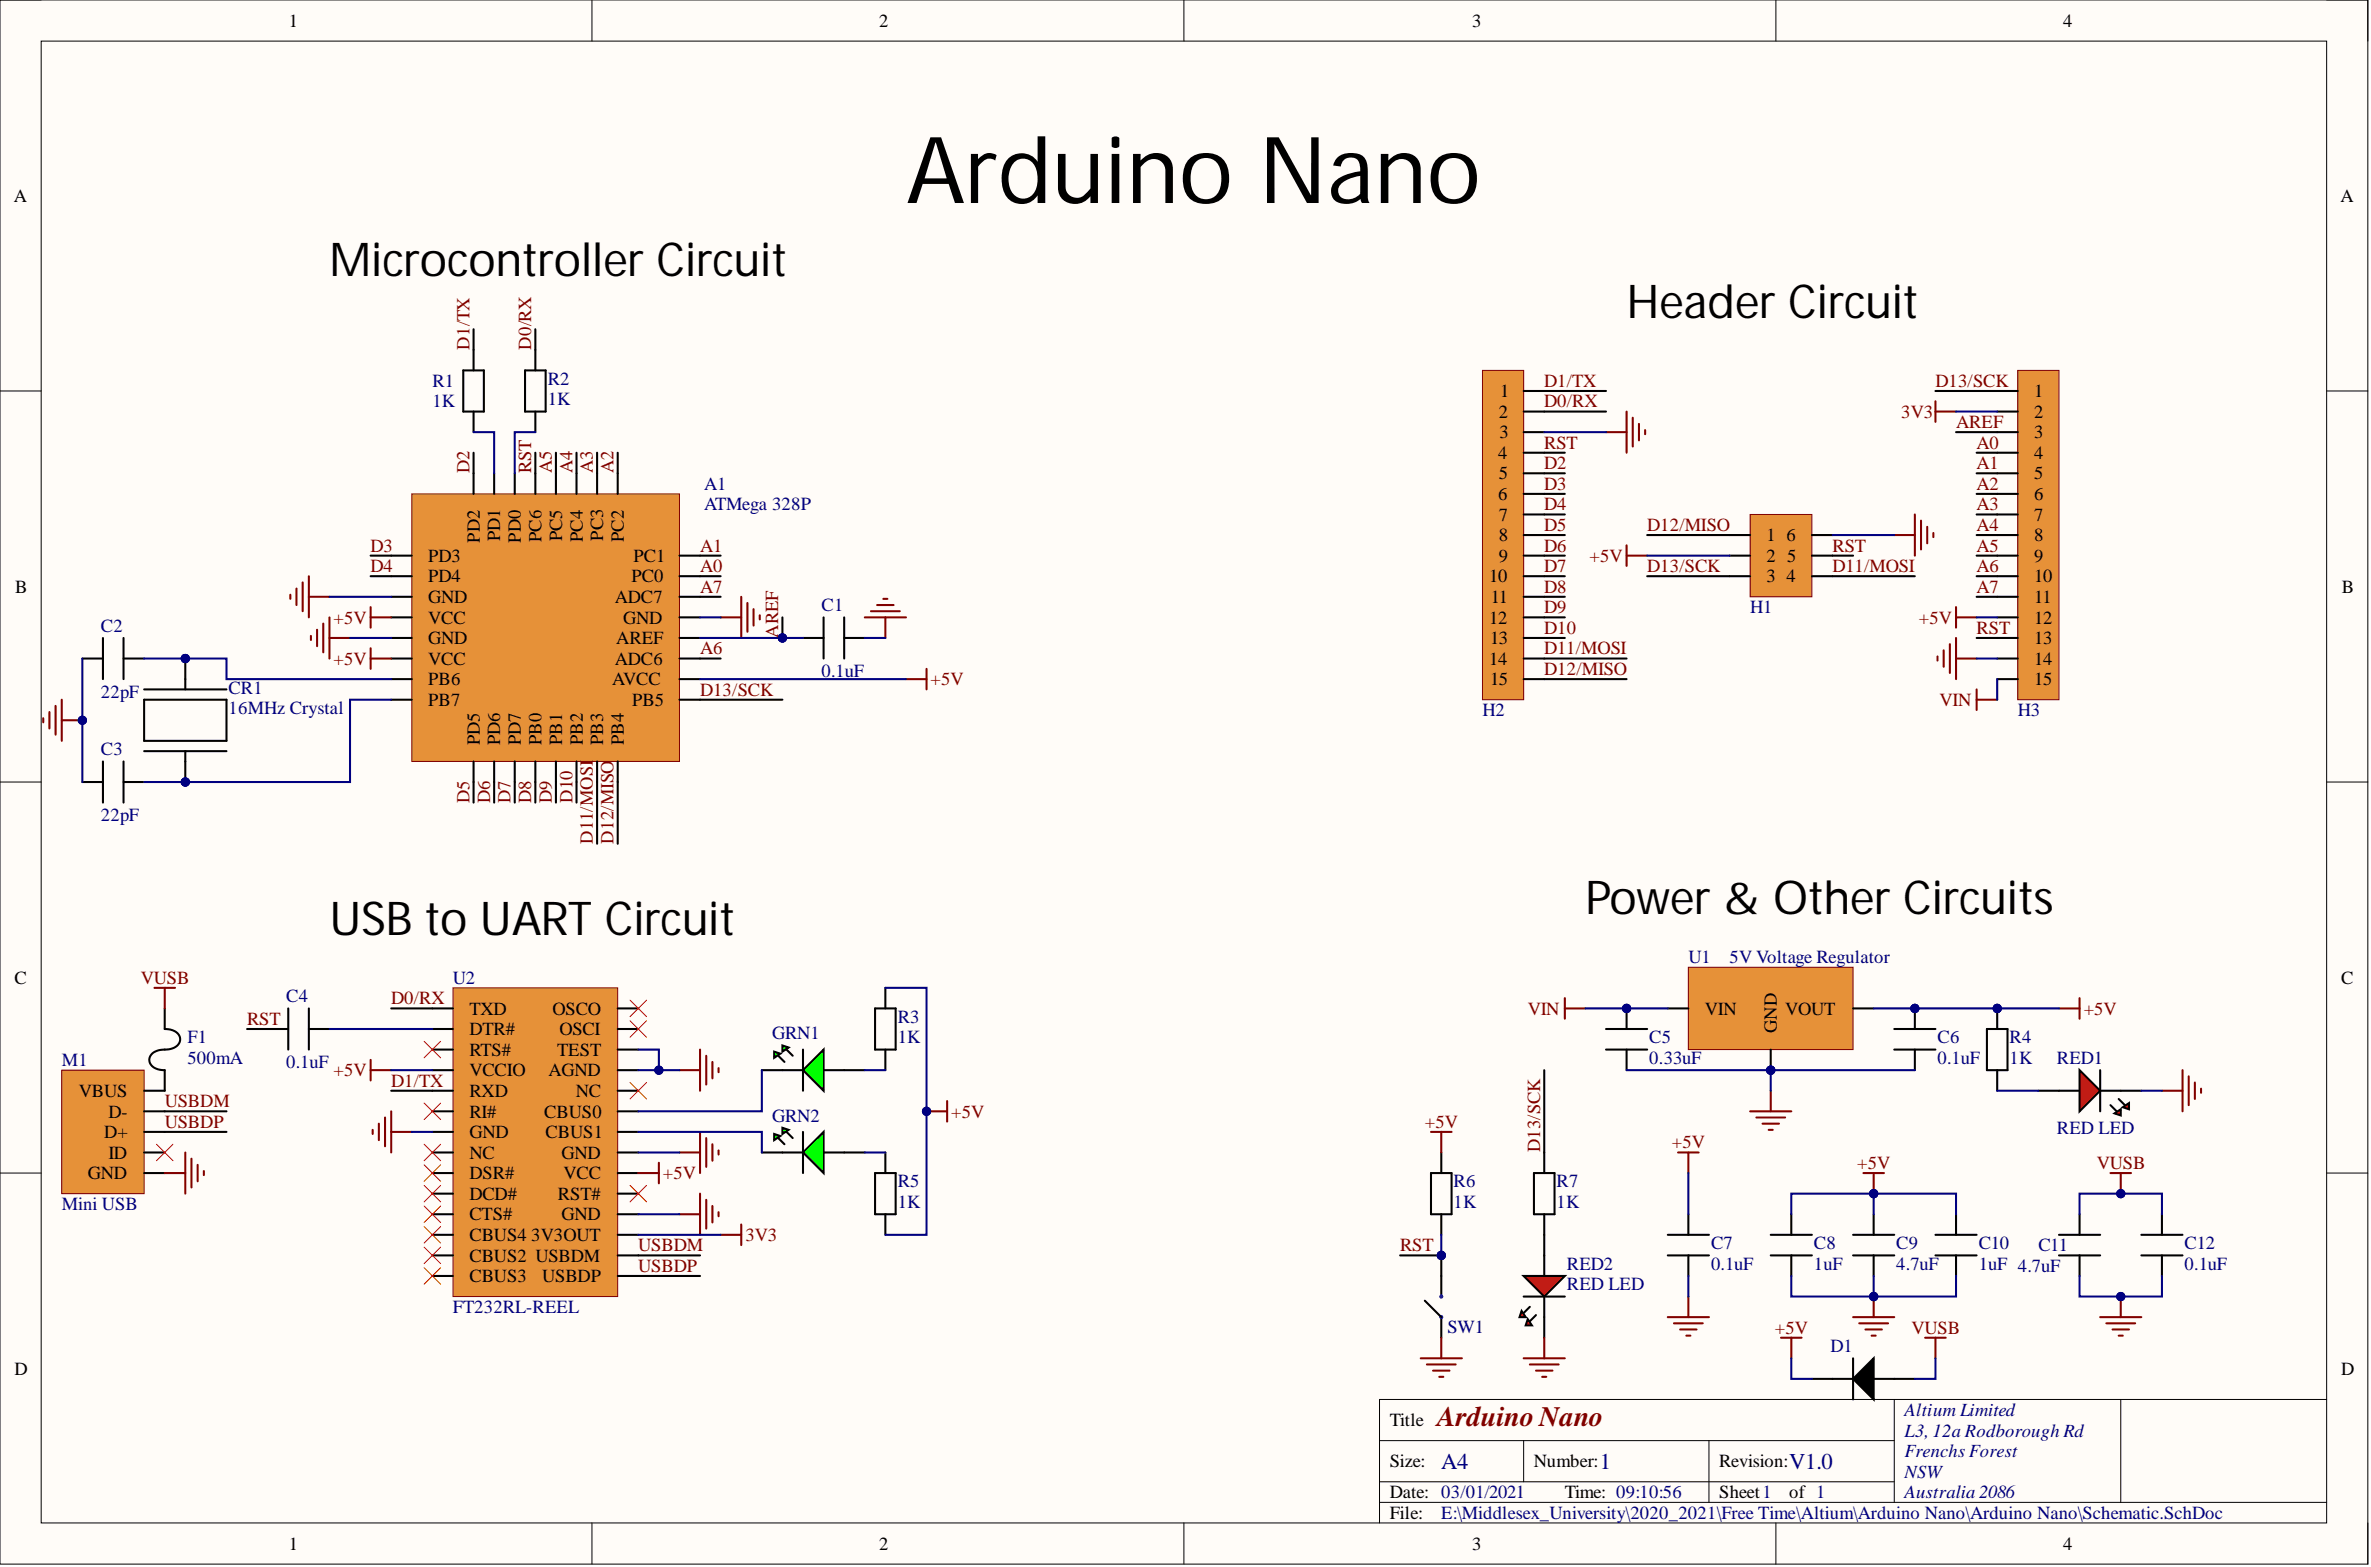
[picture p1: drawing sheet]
<svg xmlns="http://www.w3.org/2000/svg" width="292mm" height="193mm" viewBox="0 0 292 193" stroke-linecap="round" stroke-linejoin="round" font-family="sans-serif">
<defs><g id="words">
<text font-size="11.4" x="111.6" y="25">Arduino Nano</text>
<g font-size="5.7">
<text x="40.6" y="34">Microcontroller Circuit</text>
<text x="200.4" y="39.1">Header Circuit</text>
<text x="195.3" y="112.6">Power &amp; Other Circuits</text>
<text x="40.6" y="115.1">USB to UART Circuit</text>
</g>
<text font-size="3.5" fill="#800000" x="177.1" y="175.6">Arduino Nano</text>
<g font-size="2.8" fill="#000080">
<text x="177.6" y="180.9">A4</text>
<text x="197.1" y="180.9">1</text>
<text x="220.4" y="180.9">V1.0</text>
</g>
<g font-size="2.3">
<text x="35.6" y="3.3">1</text>
<text x="108.3" y="3.3">2</text>
<text x="181.4" y="3.3">3</text>
<text x="254.2" y="3.3">4</text>
<text x="1.7" y="24.8">A</text>
<text x="288.3" y="24.8">A</text>
<text x="184.7" y="51.4">2</text>
<text x="184.7" y="54">3</text>
<text x="184.8" y="48.9">1</text>
<text x="250.6" y="48.9">1</text>
<text x="250.6" y="51.4">2</text>
<text x="250.6" y="54">3</text>
<text x="184.6" y="56.5">4</text>
<text x="184.7" y="59">5</text>
<text x="250.6" y="56.5">4</text>
<text x="250.6" y="59">5</text>
<text x="184.6" y="61.6">6</text>
<text x="184.7" y="64.1">7</text>
<text x="250.6" y="61.6">6</text>
<text x="250.6" y="64.1">7</text>
<text x="52.8" y="69.2">PD3</text>
<text x="52.8" y="71.7">PD4</text>
<text x="59.1" y="66.8" transform="rotate(-90 59.1 66.8)">PD2</text>
<text x="61.6" y="66.6" transform="rotate(-90 61.6 66.6)">PD1</text>
<text x="64.2" y="66.8" transform="rotate(-90 64.2 66.8)">PD0</text>
<text x="66.7" y="66.7" transform="rotate(-90 66.7 66.7)">PC6</text>
<text x="69.2" y="66.6" transform="rotate(-90 69.2 66.6)">PC5</text>
<text x="71.8" y="66.7" transform="rotate(-90 71.8 66.7)">PC4</text>
<text x="74.3" y="66.6" transform="rotate(-90 74.3 66.6)">PC3</text>
<text x="76.9" y="66.7" transform="rotate(-90 76.9 66.7)">PC2</text>
<text x="77.8" y="71.7">PC0</text>
<text x="78" y="69.2">PC1</text>
<text x="183.5" y="71.7">10</text>
<text x="184.7" y="66.6">8</text>
<text x="184.7" y="69.2">9</text>
<text x="217.6" y="66.6">1</text>
<text x="217.6" y="69.2">2</text>
<text x="217.6" y="71.7">3</text>
<text x="220.1" y="71.7">4</text>
<text x="220.1" y="66.6">6</text>
<text x="220.2" y="69.2">5</text>
<text x="250.6" y="66.6">8</text>
<text x="250.6" y="69.2">9</text>
<text x="250.6" y="71.7">10</text>
<text x="1.9" y="73">B</text>
<text x="52.8" y="74.3">GND</text>
<text x="52.8" y="76.8">VCC</text>
<text x="75.8" y="74.3">ADC7</text>
<text x="76.8" y="76.8">GND</text>
<text x="183.5" y="76.8">12</text>
<text x="183.6" y="74.3">11</text>
<text x="250.6" y="74.3">11</text>
<text x="250.6" y="76.8">12</text>
<text x="288.5" y="73">B</text>
<text x="52.8" y="79.3">GND</text>
<text x="52.8" y="81.9">VCC</text>
<text x="75.8" y="81.9">ADC6</text>
<text x="75.9" y="79.3">AREF</text>
<text x="183.5" y="81.9">14</text>
<text x="183.6" y="79.3">13</text>
<text x="250.6" y="79.3">13</text>
<text x="250.6" y="81.9">14</text>
<text x="52.8" y="84.4">PB6</text>
<text x="52.8" y="86.9">PB7</text>
<text x="75.4" y="84.4">AVCC</text>
<text x="77.9" y="86.9">PB5</text>
<text x="183.6" y="84.4">15</text>
<text x="250.6" y="84.4">15</text>
<text x="59.1" y="91.7" transform="rotate(-90 59.1 91.7)">PD5</text>
<text x="61.6" y="91.7" transform="rotate(-90 61.6 91.7)">PD6</text>
<text x="64.2" y="91.7" transform="rotate(-90 64.2 91.7)">PD7</text>
<text x="66.7" y="91.7" transform="rotate(-90 66.7 91.7)">PB0</text>
<text x="69.2" y="91.7" transform="rotate(-90 69.2 91.7)">PB1</text>
<text x="71.8" y="91.7" transform="rotate(-90 71.8 91.7)">PB2</text>
<text x="74.3" y="91.7" transform="rotate(-90 74.3 91.7)">PB3</text>
<text x="76.9" y="91.7" transform="rotate(-90 76.9 91.7)">PB4</text>
<text x="1.8" y="121.1">C</text>
<text x="57.8" y="124.9">TXD</text>
<text x="68.1" y="124.9">OSCO</text>
<text x="210" y="124.9">VIN</text>
<text x="219.9" y="124.9">VOUT</text>
<text x="288.4" y="121.1">C</text>
<text x="57.8" y="127.5">DTR#</text>
<text x="57.8" y="130">RTS#</text>
<text x="68.7" y="130">TEST</text>
<text x="68.9" y="127.5">OSCI</text>
<text x="218.9" y="127.2" transform="rotate(-90 218.9 127.2)">GND</text>
<text x="9.7" y="135.1">VBUS</text>
<text x="13.4" y="137.6">D-</text>
<text x="57.8" y="132.5">VCCIO</text>
<text x="57.8" y="135.1">RXD</text>
<text x="57.8" y="137.6">RI#</text>
<text x="67.1" y="137.6">CBUS0</text>
<text x="67.6" y="132.5">AGND</text>
<text x="70.9" y="135.1">NC</text>
<text x="12.9" y="140.1">D+</text>
<text x="13.4" y="142.7">ID</text>
<text x="57.8" y="140.1">GND</text>
<text x="57.8" y="142.7">NC</text>
<text x="67.2" y="140.1">CBUS1</text>
<text x="69.2" y="142.7">GND</text>
<text x="10.8" y="145.2">GND</text>
<text x="57.8" y="145.2">DSR#</text>
<text x="57.8" y="147.8">DCD#</text>
<text x="68.7" y="147.8">RST#</text>
<text x="69.4" y="145.2">VCC</text>
<text x="57.8" y="150.3">CTS#</text>
<text x="57.8" y="152.8">CBUS4</text>
<text x="57.8" y="155.4">CBUS2 USBDM</text>
<text x="65.4" y="152.8">3V3OUT</text>
<text x="69.2" y="150.3">GND</text>
<text x="57.8" y="157.9">CBUS3</text>
<text x="66.8" y="157.9">USBDP</text>
<text x="1.8" y="169.3">D</text>
<text x="288.4" y="169.3">D</text>
<text x="171.2" y="175.6">Title</text>
<text x="171.2" y="180.7">Size:</text>
<text x="171.2" y="184.5">Date: 03/01/2021</text>
<text x="189" y="180.7">Number:</text>
<text x="192.8" y="184.5">Time: 09:10:56</text>
<text x="211.8" y="180.7">Revision:</text>
<text x="211.8" y="184.5">Sheet1</text>
<text x="220.4" y="184.5">of 1</text>
<text x="35.6" y="190.8">1</text>
<text x="108.3" y="190.8">2</text>
<text x="171.2" y="187">File:</text>
<text x="181.4" y="190.8">3</text>
<text x="254.2" y="190.8">4</text>
</g>
<g font-size="2.3" fill="#000080">
<text x="53.3" y="47.6">R1</text>
<text x="67.5" y="47.4">R2</text>
<text x="53.3" y="50.2">1K</text>
<text x="67.5" y="49.9">1K</text>
<text x="86.8" y="60.3">A1</text>
<text x="86.8" y="62.8">ATMega 328P</text>
<text x="12.4" y="77.8">C2</text>
<text x="101.2" y="75.3">C1</text>
<text x="215.6" y="75.5">H1</text>
<text x="101.2" y="83.4">0.1uF</text>
<text x="12.4" y="85.9">22pF</text>
<text x="28.2" y="85.4">CR1</text>
<text x="28.2" y="87.9">16MHz Crystal</text>
<text x="182.6" y="88.2">H2</text>
<text x="248.6" y="88.2">H3</text>
<text x="12.4" y="93">C3</text>
<text x="12.4" y="101.1">22pF</text>
<text x="208" y="118.6">U1</text>
<text x="213.1" y="118.6">5V Voltage Regulator</text>
<text x="35.3" y="123.4">C4</text>
<text x="55.8" y="121.1">U2</text>
<text x="110.6" y="126">R3</text>
<text x="7.6" y="131.3">M1</text>
<text x="23.1" y="128.5">F1</text>
<text x="23.1" y="131">500mA</text>
<text x="35.3" y="131.5">0.1uF</text>
<text x="95.1" y="128">GRN1</text>
<text x="110.6" y="128.5">1K</text>
<text x="203.2" y="128.5">C5</text>
<text x="203.2" y="131">0.33uF</text>
<text x="238.7" y="128.5">C6</text>
<text x="238.7" y="131">0.1uF</text>
<text x="247.6" y="128.5">R4</text>
<text x="247.6" y="131">1K</text>
<text x="253.4" y="131">RED1</text>
<text x="95.1" y="138.1">GRN2</text>
<text x="253.4" y="139.6">RED LED</text>
<text x="7.6" y="149">Mini USB</text>
<text x="110.6" y="146.2">R5</text>
<text x="110.6" y="148.8">1K</text>
<text x="179.1" y="146.2">R6</text>
<text x="179.1" y="148.8">1K</text>
<text x="191.8" y="146.2">R7</text>
<text x="191.8" y="148.8">1K</text>
<text x="210.8" y="153.8">C7</text>
<text x="223.5" y="153.8">C8</text>
<text x="233.6" y="153.8">C9</text>
<text x="243.8" y="153.8">C10</text>
<text x="251.1" y="154.1">C11</text>
<text x="269.1" y="153.8">C12</text>
<text x="55.8" y="161.7">FT232RL-REEL</text>
<text x="193" y="156.4">RED2</text>
<text x="193" y="158.9">RED LED</text>
<text x="210.8" y="156.4">0.1uF</text>
<text x="223.5" y="156.4">1uF</text>
<text x="233.6" y="156.4">4.7uF</text>
<text x="243.8" y="156.4">1uF 4.7uF</text>
<text x="269.1" y="156.4">0.1uF</text>
<text x="178.3" y="164.1">SW1</text>
<text x="225.5" y="166.5">D1</text>
<text x="234.6" y="174.4">Altium Limited</text>
<text x="234.6" y="176.9">L3, 12a Rodborough Rd</text>
<text x="234.6" y="179.4">Frenchs Forest</text>
<text x="234.6" y="182">NSW</text>
<text x="234.6" y="184.5">Australia 2086</text>
<text x="177.6" y="187">E:\Middlesex_University\2020_2021\Free Time\Altium\Arduino Nano\Arduino Nano\Schematic.SchDoc</text>
</g>
<g font-size="2.3" fill="#800000">
<text x="57.8" y="43.1" transform="rotate(-90 57.8 43.1)">D1/TX</text>
<text x="65.4" y="43.1" transform="rotate(-90 65.4 43.1)">D0/RX</text>
<text x="190.2" y="47.6">D1/TX</text>
<text x="238.4" y="47.6">D13/SCK</text>
<text x="190.2" y="50.2">D0/RX</text>
<text x="234.2" y="51.4">3V3</text>
<text x="241" y="52.7">AREF</text>
<text x="57.8" y="58.3" transform="rotate(-90 57.8 58.3)">D2</text>
<text x="65.4" y="58.3" transform="rotate(-90 65.4 58.3)">RST</text>
<text x="68" y="58.3" transform="rotate(-90 68 58.3)">A5</text>
<text x="70.5" y="58.3" transform="rotate(-90 70.5 58.3)">A4</text>
<text x="73.1" y="58.3" transform="rotate(-90 73.1 58.3)">A3</text>
<text x="75.6" y="58.3" transform="rotate(-90 75.6 58.3)">A2</text>
<text x="190.2" y="57.8">D2</text>
<text x="190.2" y="55.2">RST</text>
<text x="243.5" y="57.8">A1</text>
<text x="243.5" y="55.2">A0</text>
<text x="190.2" y="65.4">D5</text>
<text x="190.2" y="62.8">D4</text>
<text x="190.2" y="60.3">D3</text>
<text x="202.9" y="65.4">D12/MISO</text>
<text x="243.5" y="65.4">A4</text>
<text x="243.5" y="62.8">A3</text>
<text x="243.5" y="60.3">A2</text>
<text x="45.7" y="67.9">D3</text>
<text x="45.7" y="70.5">D4</text>
<text x="86.2" y="70.5">A0</text>
<text x="86.2" y="67.9">A1</text>
<text x="190.2" y="70.5">D7</text>
<text x="190.2" y="67.9">D6</text>
<text x="195.8" y="69.2">+5V</text>
<text x="202.9" y="70.5">D13/SCK</text>
<text x="225.8" y="70.5">D11/MOSI</text>
<text x="225.8" y="67.9">RST</text>
<text x="243.5" y="70.5">A6</text>
<text x="243.5" y="67.9">A5</text>
<text x="41.1" y="76.8">+5V</text>
<text x="86.2" y="73">A7</text>
<text x="190.2" y="75.5">D9</text>
<text x="190.2" y="73">D8</text>
<text x="236.4" y="76.8">+5V</text>
<text x="243.5" y="73">A7</text>
<text x="41.1" y="81.9">+5V</text>
<text x="86.2" y="80.6">A6</text>
<text x="95.9" y="78.6" transform="rotate(-90 95.9 78.6)">AREF</text>
<text x="190.2" y="83.1">D12/MISO</text>
<text x="190.2" y="80.6">D11/MOSI</text>
<text x="190.2" y="78.1">D10</text>
<text x="243.5" y="78.1">RST</text>
<text x="86.2" y="85.7">D13/SCK</text>
<text x="114.7" y="84.4">+5V</text>
<text x="238.9" y="86.9">VIN</text>
<text x="57.8" y="98.8" transform="rotate(-90 57.8 98.8)">D5</text>
<text x="60.4" y="98.8" transform="rotate(-90 60.4 98.8)">D6</text>
<text x="62.9" y="98.8" transform="rotate(-90 62.9 98.8)">D7</text>
<text x="65.4" y="98.8" transform="rotate(-90 65.4 98.8)">D8</text>
<text x="68" y="98.8" transform="rotate(-90 68 98.8)">D9</text>
<text x="70.5" y="98.8" transform="rotate(-90 70.5 98.8)">D10</text>
<text x="73.1" y="103.9" transform="rotate(-90 73.1 103.9)">D11/MOSI</text>
<text x="75.6" y="103.9" transform="rotate(-90 75.6 103.9)">D12/MISO</text>
<text x="17.3" y="121.1">VUSB</text>
<text x="48.2" y="123.7">D0/RX</text>
<text x="188.2" y="124.9">VIN</text>
<text x="256.7" y="124.9">+5V</text>
<text x="30.4" y="126.2">RST</text>
<text x="20.3" y="136.3">USBDM</text>
<text x="41.1" y="132.5">+5V</text>
<text x="48.2" y="133.8">D1/TX</text>
<text x="117.2" y="137.6">+5V</text>
<text x="20.3" y="138.9">USBDP</text>
<text x="175.5" y="138.9">+5V</text>
<text x="189.7" y="141.9" transform="rotate(-90 189.7 141.9)">D13/SCK</text>
<text x="206" y="141.4">+5V</text>
<text x="228.8" y="144">+5V</text>
<text x="258.3" y="144">VUSB</text>
<text x="81.7" y="145.2">+5V</text>
<text x="78.6" y="154.1">USBDM</text>
<text x="91.8" y="152.8">3V3</text>
<text x="172.5" y="154.1">RST</text>
<text x="78.6" y="156.6">USBDP</text>
<text x="218.7" y="164.2">+5V</text>
<text x="235.5" y="164.2">VUSB</text>
</g>
</g></defs>
<path d="M0 0h291.7v192.6h-291.7z" fill-rule="evenodd" fill="#fffcf8"/>
<path d="M0 0h291.7v192.6h-291.7z" fill="none" stroke="#000" stroke-width=".12"/>
<path d="M5.1 5.1h281.5v182.4h-281.5z" fill-rule="evenodd" fill="#fffcf8"/>
<g fill="none" stroke="#000" stroke-width=".12">
<path d="M0 0h5.1M72.9 0v5.1M145.9 0v5.1M218.8 0v5.1M286.6 0h5.1v5.1M5.1 5.1h281.5v182.4h-281.5zM0 48.1h5.1M286.6 48.1h5.1M0 96.3h5.1M286.6 96.3h5.1M0 144.5h5.1M286.6 144.5h5.1"/>
<path d="M170 177.4h63.4M187.7 177.4v5.1M210.5 177.4v7.6M233.4 172.3v12.7M261.3 172.3v12.7M286.6 172.3h-116.6v15.2M72.9 187.5v5.1M145.9 187.5v5.1M170 185h116.6M170 182.5h63.4M218.8 187.5v5.1M291.7 187.5v5.1"/>
</g>
<path d="M20.3 124.2v2.5a1.68 1.68 0 0 1 1.9 1.2 1.36 1.36 0 0 1-1.5 1.3h-.2a1.89 1.89 0 0 0-2.1 1.1 1.33 1.33 0 0 0 1.4 1.5h.5v2.5M223.2 169.8h5.1M228.3 169.8l2.5-2.5v5zM228.3 167.3v5M230.8 169.8h5.1" fill="none" stroke="#000" stroke-width=".25"/>
<path d="M228.3 169.8l2.5-2.5v5z" fill="#000"/>
<path d="M215.6 63.4h7.6v10.1h-7.6z" fill-rule="evenodd" fill="#e69138"/>
<path d="M215.6 63.4h7.6v10.1h-7.6z" fill="none" stroke="#800000" stroke-width=".12"/>
<path d="M213.1 65.9h2.5M213.1 68.4h2.5M213.1 71h2.5M223.2 65.9h2.6M223.2 68.4h2.6M223.2 71h2.6" fill="none" stroke="#000" stroke-width=".25"/>
<path d="M248.6 45.6h5.1v40.6h-5.1z" fill-rule="evenodd" fill="#e69138"/>
<path d="M248.6 45.6h5.1v40.6h-5.1z" fill="none" stroke="#800000" stroke-width=".12"/>
<g fill="none" stroke="#000" stroke-width=".25">
<path d="M246.1 48.1h2.5M246.1 50.7h2.5M246.1 53.2h2.5M246.1 55.8h2.5M246.1 58.3h2.5M246.1 60.8h2.5M246.1 63.4h2.5M246.1 65.9h2.5M246.1 68.4h2.5M246.1 71h2.5M246.1 73.5h2.5M246.1 76h2.5"/>
<path d="M246.1 78.6h2.5M246.1 81.1h2.5M246.1 83.6h2.5"/>
</g>
<path d="M182.6 45.6h5.1v40.6h-5.1z" fill-rule="evenodd" fill="#e69138"/>
<path d="M182.6 45.6h5.1v40.6h-5.1z" fill="none" stroke="#800000" stroke-width=".12"/>
<g fill="none" stroke="#000" stroke-width=".25">
<path d="M187.7 48.1h2.5M187.7 50.7h2.5M187.7 53.2h2.5M187.7 55.8h2.5M187.7 58.3h2.5M187.7 60.8h2.5M187.7 63.4h2.5M187.7 65.9h2.5M187.7 68.4h2.5M187.7 71h2.5M187.7 73.5h2.5M187.7 76h2.5"/>
<path d="M187.7 78.6h2.5M187.7 81.1h2.5M187.7 83.6h2.5"/>
</g>
<path d="M7.6 131.8h10.2v15.2h-10.2z" fill-rule="evenodd" fill="#e69138"/>
<path d="M7.6 131.8h10.2v15.2h-10.2z" fill="none" stroke="#800000" stroke-width=".12"/>
<path d="M17.8 134.3h2.5M17.8 136.9h2.5M17.8 139.4h2.5M17.8 141.9h2.5M17.8 144.5h2.5" fill="none" stroke="#000" stroke-width=".25"/>
<circle cx="218.1" cy="131.8" r=".51" fill="#000080"/>
<circle cx="218.1" cy="131.8" r=".51" fill="none" stroke="#000080" stroke-width=".12"/>
<path d="M208 119.1h20.3v10.2h-20.3z" fill-rule="evenodd" fill="#e69138"/>
<path d="M208 119.1h20.3v10.2h-20.3z" fill="none" stroke="#800000" stroke-width=".12"/>
<path d="M205.5 124.2h2.5M218.1 129.3v2.5" fill="none" stroke="#000" stroke-width=".25"/>
<circle cx="218.1" cy="131.8" r=".51" fill="#000080"/>
<circle cx="218.1" cy="131.8" r=".51" fill="none" stroke="#000080" stroke-width=".12"/>
<path d="M228.3 124.2h2.5M177.6 157.1v2.6M175.5 160.2l2.1 2v2.5" fill="none" stroke="#000" stroke-width=".25"/>
<path d="M177.5 159.6h.1v.1h-.1zM177.5 162.1h.1v.2h-.1z" fill="none" stroke="#00f" stroke-width=".25"/>
<path d="M55.8 121.6h20.3v38.1h-20.3z" fill-rule="evenodd" fill="#e69138"/>
<path d="M55.8 121.6h20.3v38.1h-20.3z" fill="none" stroke="#800000" stroke-width=".12"/>
<g fill="none" stroke="#000" stroke-width=".25">
<path d="M53.3 124.2h2.5M53.3 126.7h2.5M53.3 129.3h2.5M53.3 131.8h2.5M53.3 134.3h2.5M53.3 136.9h2.5M53.3 139.4h2.5M76.1 124.2h2.5M76.1 126.7h2.5M76.1 129.3h2.5M76.1 131.8h2.5M76.1 134.3h2.5"/>
<path d="M76.1 136.9h2.5M76.1 139.4h2.5M251.1 134.3h5.1M261.3 134.3h2.5M53.3 141.9h2.5M53.3 144.5h2.5M53.3 147h2.5M53.3 149.5h2.5M53.3 152.1h2.5M53.3 154.6h2.5M53.3 157.1h2.5M76.1 141.9h2.5"/>
<path d="M76.1 144.5h2.5M76.1 147h2.5M76.1 149.5h2.5M76.1 152.1h2.5M76.1 154.6h2.5M76.1 157.1h2.5"/>
</g>
<path d="M256.2 131.8l2.5 2.5-2.5 2.6z" fill="#f00"/>
<path d="M256.2 131.8l2.5 2.5-2.5 2.6zM258.7 131.8v5.1M258.7 134.3h2.6M260 136.1l.8 .8" fill="none" stroke="#000" stroke-width=".25"/>
<path d="M260.5 137.1l.8-.5v.8z" fill="#f00"/>
<path d="M260.5 137.1l.8-.5v.8zM261 135.3l.8 .8" fill="none" stroke="#000" stroke-width=".25"/>
<path d="M261.5 136.3l.8-.5v.8z" fill="#f00"/>
<path d="M261.5 136.3l.8-.5v.8zM93.9 141.9h2.5M101.5 141.9h5" fill="none" stroke="#000" stroke-width=".25"/>
<path d="M98.9 141.9l2.6-2.5v5.1z" fill="#0f0"/>
<path d="M96.9 139.4l.8 .7M98.9 139.4v5.1M96.4 141.9h2.5M98.9 141.9l2.6-2.5v5.1z" fill="none" stroke="#000" stroke-width=".25"/>
<path d="M96.4 138.9l.8 .2-.8 .5z" fill="#0f0"/>
<path d="M96.4 138.9l.8 .2-.8 .5zM95.9 140.1l.7 .8" fill="none" stroke="#000" stroke-width=".25"/>
<path d="M95.4 139.6l.7 .3-.7 .5z" fill="#0f0"/>
<path d="M95.4 139.6l.7 .3-.7 .5zM190.2 152.1v5M190.2 162.2v2.5" fill="none" stroke="#000" stroke-width=".25"/>
<path d="M187.7 157.1h5.1l-2.6 2.6z" fill="#f00"/>
<path d="M187.7 157.1h5.1l-2.6 2.6zM187.7 159.7h5.1M190.2 159.7v2.5M188.5 160.9l-.8 .8" fill="none" stroke="#000" stroke-width=".25"/>
<path d="M187.5 161.4l.5 .8h-.8z" fill="#f00"/>
<path d="M187.5 161.4l.5 .8h-.8zM189.2 161.9l-.7 .8" fill="none" stroke="#000" stroke-width=".25"/>
<path d="M188.2 162.5l.5 .7h-.7z" fill="#f00"/>
<path d="M12.7 78.6v5M15.2 78.6v5M10.1 96.3h2.6M10.1 81.1h2.6M12.7 93.8v5M15.2 93.8v5M15.2 96.3h2.6M15.2 81.1h2.6M188.2 162.5l.5 .7h-.7z" fill="none" stroke="#000" stroke-width=".25"/>
<path d="M50.7 60.8h33v33h-33z" fill-rule="evenodd" fill="#e69138"/>
<path d="M50.7 60.8h33v33h-33z" fill="none" stroke="#800000" stroke-width=".12"/>
<g fill="none" stroke="#000" stroke-width=".25">
<path d="M58.3 58.3v2.5M60.9 58.3v2.5M63.4 58.3v2.5M66 58.3v2.5M68.5 58.3v2.5M71 58.3v2.5M73.6 58.3v2.5M76.1 58.3v2.5M48.2 68.4h2.5M48.2 71h2.5M48.2 73.5h2.5M48.2 76h2.5"/>
<path d="M48.2 78.6h2.5M83.7 68.4h2.5M83.7 71h2.5M83.7 73.5h2.5M83.7 76h2.5M83.7 78.6h2.5M48.2 81.1h2.5M48.2 83.6h2.5M48.2 86.2h2.5M58.3 93.8v2.5M60.9 93.8v2.5M63.4 93.8v2.5"/>
<path d="M66 93.8v2.5M68.5 93.8v2.5M71 93.8v2.5M73.6 93.8v2.5M76.1 93.8v2.5M83.7 81.1h2.5M83.7 83.6h2.5M83.7 86.2h2.5M107.8 144.5h2.5v5h-2.5zM109.1 141.9v2.6M109.1 149.5v2.6M189 144.5h2.5v5h-2.5z"/>
<path d="M190.2 141.9v2.6M190.2 149.5v2.6"/>
</g>
<circle cx="246.1" cy="124.2" r=".51" fill="#000080"/>
<circle cx="246.1" cy="124.2" r=".51" fill="none" stroke="#000080" stroke-width=".12"/>
<path d="M244.8 126.7h2.5v5.1h-2.5zM246.1 124.2v2.5M246.1 131.8v2.5" fill="none" stroke="#000" stroke-width=".25"/>
<circle cx="246.1" cy="124.2" r=".51" fill="#000080"/>
<circle cx="246.1" cy="124.2" r=".51" fill="none" stroke="#000080" stroke-width=".12"/>
<path d="M98.9 78.6h2.6M101.5 76v5.1M104 78.6h2.5M104 76v5.1M176.3 144.5h2.5v5h-2.5zM177.6 141.9v2.6M177.6 149.5v2.6" fill="none" stroke="#000" stroke-width=".25"/>
<circle cx="235.9" cy="124.2" r=".51" fill="#000080"/>
<circle cx="235.9" cy="124.2" r=".51" fill="none" stroke="#000080" stroke-width=".12"/>
<path d="M235.9 124.2v2.5M235.9 129.3v2.5" fill="none" stroke="#000" stroke-width=".25"/>
<circle cx="235.9" cy="124.2" r=".51" fill="#000080"/>
<circle cx="235.9" cy="124.2" r=".51" fill="none" stroke="#000080" stroke-width=".12"/>
<g fill="none" stroke="#000" stroke-width=".25">
<path d="M57.1 45.6h2.5v5.1h-2.5zM58.3 43.1v2.5M58.3 50.7v2.5M64.7 45.6h2.5v5.1h-2.5zM66 43.1v2.5M66 50.7v2.5M107.8 124.2h2.5v5.1h-2.5zM109.1 121.6v2.6M109.1 129.3v2.5M233.4 126.7h5M233.4 129.3h5M253.7 154.6h5"/>
<path d="M253.7 152.1h5M256.2 149.5v2.6M256.2 154.6v2.5"/>
</g>
<circle cx="22.8" cy="96.3" r=".51" fill="#000080"/>
<circle cx="22.8" cy="96.3" r=".51" fill="none" stroke="#000080" stroke-width=".12"/>
<circle cx="22.8" cy="81.1" r=".51" fill="#000080"/>
<circle cx="22.8" cy="81.1" r=".51" fill="none" stroke="#000080" stroke-width=".12"/>
<path d="M22.8 93.8v2.5" fill="none" stroke="#000" stroke-width=".25"/>
<circle cx="22.8" cy="96.3" r=".51" fill="#000080"/>
<circle cx="22.8" cy="96.3" r=".51" fill="none" stroke="#000080" stroke-width=".12"/>
<path d="M22.8 81.1v2.5" fill="none" stroke="#000" stroke-width=".25"/>
<circle cx="22.8" cy="81.1" r=".51" fill="#000080"/>
<circle cx="22.8" cy="81.1" r=".51" fill="none" stroke="#000080" stroke-width=".12"/>
<path d="M17.8 84.9h10.1M17.8 92.5h10.1M17.8 86.2h10.1v5h-10.1zM22.8 83.6v1.3M22.8 92.5v1.3M93.9 131.8h2.5M101.5 131.8h5" fill="none" stroke="#000" stroke-width=".25"/>
<path d="M98.9 131.8l2.6-2.5v5z" fill="#0f0"/>
<path d="M96.4 131.8h2.5M96.9 129.3l.8 .7M98.9 131.8l2.6-2.5v5zM98.9 129.3v5" fill="none" stroke="#000" stroke-width=".25"/>
<path d="M96.4 128.7l.8 .3-.8 .5z" fill="#0f0"/>
<path d="M95.9 130l.7 .8M96.4 128.7l.8 .3-.8 .5z" fill="none" stroke="#000" stroke-width=".25"/>
<path d="M95.4 129.5l.7 .3-.7 .5z" fill="#0f0"/>
<g fill="none" stroke="#000" stroke-width=".25">
<path d="M95.4 129.5l.7 .3-.7 .5zM218.1 154.6h5.1M218.1 152.1h5.1M220.7 149.5v2.6M220.7 154.6v2.5M228.3 154.6h5.1M228.3 152.1h5.1M230.8 149.5v2.6M230.8 154.6v2.5M238.4 154.6h5.1M238.4 152.1h5.1M241 149.5v2.6"/>
<path d="M241 154.6v2.5"/>
</g>
<path d="M192.8 122.9v2.5M192.8 124.2h2.5M253.7 124.2h2.5M256.2 122.9v2.5M219.4 164.7h2.6M220.7 164.7v2.6M237.2 164.7h2.5M238.4 164.7v2.6" fill="none" stroke="#800000" stroke-width=".25"/>
<circle cx="200.4" cy="124.2" r=".51" fill="#000080"/>
<circle cx="200.4" cy="124.2" r=".51" fill="none" stroke="#000080" stroke-width=".12"/>
<path d="M200.4 124.2v2.5M200.4 129.3v2.5" fill="none" stroke="#000" stroke-width=".25"/>
<circle cx="200.4" cy="124.2" r=".51" fill="#000080"/>
<circle cx="200.4" cy="124.2" r=".51" fill="none" stroke="#000080" stroke-width=".12"/>
<path d="M197.9 126.7h5M197.9 129.3h5" fill="none" stroke="#000" stroke-width=".25"/>
<path d="M215.6 136.9h5.1M216.4 137.6h3.5M217.1 138.4h2.1M217.9 139.1h.5M218.1 134.3v2.6M261.3 159.7v2.5M258.7 162.2h5.1M259.5 163h3.5M260.3 163.7h2M261 164.5h.5" fill="none" stroke="#800000" stroke-width=".25"/>
<circle cx="261.3" cy="159.7" r=".51" fill="#000080"/>
<circle cx="261.3" cy="159.7" r=".51" fill="none" stroke="#000080" stroke-width=".12"/>
<path d="M260 144.5h2.5M261.3 144.5v2.5" fill="none" stroke="#800000" stroke-width=".25"/>
<circle cx="261.3" cy="147" r=".51" fill="#000080"/>
<circle cx="261.3" cy="147" r=".51" fill="none" stroke="#000080" stroke-width=".12"/>
<path d="M263.8 152.1h5.1M263.8 154.6h5.1M266.3 149.5v2.6M266.3 154.6v2.5" fill="none" stroke="#000" stroke-width=".25"/>
<path d="M229.6 144.5h2.5M230.8 144.5v2.5" fill="none" stroke="#800000" stroke-width=".25"/>
<circle cx="230.8" cy="147" r=".51" fill="#000080"/>
<circle cx="230.8" cy="147" r=".51" fill="none" stroke="#000080" stroke-width=".12"/>
<path d="M230.8 159.7v2.5M228.3 162.2h5.1M229.1 163h3.5M229.8 163.7h2M230.6 164.5h.5" fill="none" stroke="#800000" stroke-width=".25"/>
<circle cx="230.8" cy="159.7" r=".51" fill="#000080"/>
<circle cx="230.8" cy="159.7" r=".51" fill="none" stroke="#000080" stroke-width=".12"/>
<path d="M205.5 154.6h5M205.5 152.1h5M208 149.5v2.6M208 154.6v2.5" fill="none" stroke="#000" stroke-width=".25"/>
<g fill="none" stroke="#800000" stroke-width=".25">
<path d="M19 121.6h2.6M20.3 121.6v2.6M45.7 130.5v2.6M45.7 131.8h2.5M45.9 139.1v.5M46.7 138.4v2M47.4 137.6v3.6M48.2 136.9v5M48.2 139.4h2.5M83.7 131.8h2.5M86.2 129.3v5M86.2 139.4v5.1"/>
<path d="M87 130v3.6M87.8 130.8v2M88.5 131.5v.5M114.1 136.9h2.6M116.7 135.6v2.5M20.3 144.5h2.5M22.8 141.9v5.1M23.6 142.7v3.5M24.4 143.4v2.1M25.1 144.2v.5M78.6 144.5h2.6M81.2 143.2v2.5"/>
<path d="M83.7 141.9h2.5M83.7 149.5h2.5M86.2 147v5.1M87 140.1v3.6M87 147.8v3.5M87.8 140.9v2M87.8 148.5v2M88.5 141.7v.5M88.5 149.3v.5M88.8 152.1h2.5M91.3 150.8v2.5M206.7 141.9h2.6"/>
<path d="M208 141.9v2.6M208 159.7v2.5M205.5 162.2h5M206.2 163h3.6M207 163.7h2M207.7 164.5h.6"/>
</g>
<path d="M19.3 140.9l2 2M21.3 140.9l-2 2" fill="none" stroke="#f00" stroke-width=".12"/>
<circle cx="114.1" cy="136.9" r=".51" fill="#000080"/>
<circle cx="114.1" cy="136.9" r=".51" fill="none" stroke="#000080" stroke-width=".12"/>
<g fill="none" stroke="#f00" stroke-width=".12">
<path d="M52.3 135.8l2 2.1M52.3 128.2l2 2.1M54.3 135.8l-2 2.1M54.3 128.2l-2 2.1M77.6 125.7l2 2M77.6 123.2l2 2M77.6 133.3l2 2M79.6 125.7l-2 2M79.6 123.2l-2 2M79.6 133.3l-2 2M52.3 140.9l2 2M52.3 153.6l2 2"/>
<path d="M52.3 156.1l2 2M52.3 151l2 2.1M52.3 146l2 2M52.3 148.5l2 2M52.3 143.4l2 2.1M54.3 151l-2 2.1M54.3 140.9l-2 2M54.3 153.6l-2 2M54.3 156.1l-2 2M54.3 146l-2 2M54.3 148.5l-2 2M54.3 143.4l-2 2.1"/>
<path d="M77.6 146l2 2M79.6 146l-2 2"/>
</g>
<path d="M33 126.7h2.5M35.5 124.2v5.1M38 126.7h2.6M38 124.2v5.1" fill="none" stroke="#000" stroke-width=".25"/>
<g fill="none" stroke="#800000" stroke-width=".25">
<path d="M197.9 53.2h2.5M200.4 50.7v5.1M201.2 51.4v3.6M201.9 52.2v2M202.7 53v.5M238.4 49.4v2.5M238.4 50.7h2.6M35.8 73.2v.5M36.5 72.5v2M37.3 71.7v3.6M38 71v5M38 73.5h2.6"/>
<path d="M38.3 78.3v.5M39.1 77.5v2.1M39.8 76.8v3.5M40.6 76v5.1M40.6 78.6h2.5M45.7 76h2.5M45.7 74.8v2.5M45.7 79.8v2.6M88.8 76h2.5M91.3 73.5v5.1M92.1 74.3v3.5M92.8 75v2"/>
<path d="M93.6 75.8v.5M106.5 76h5.1M107.3 75.3h3.5M108.1 74.5h2M108.8 73.7h.5M109.1 76v2.6M200.4 67.2v2.5M200.4 68.4h2.5M233.4 65.9h2.5M235.9 63.4v5M236.7 64.1v3.6M237.4 64.9v2"/>
<path d="M238.2 65.6v.5M240.2 79.3v3.6M241 74.8v2.5M241 78.6v5M241 76h2.5M5.3 88.4v.6M6.1 87.7v2M6.8 86.9v3.6M7.6 86.2v5M7.6 88.7h2.5M45.7 81.1h2.5M111.6 83.6h2.5"/>
<path d="M114.1 82.4v2.5M238.7 80.8v.5M239.5 80.1v2M241 81.1h2.5M243.5 84.9v2.5M243.5 86.2h2.6M176.3 139.4h2.5M177.6 139.4v2.5M175 167.3h5.1M175.8 168h3.5M176.5 168.8h2.1M177.3 169.6h.5"/>
<path d="M177.6 164.7v2.6"/>
</g>
<circle cx="10.1" cy="88.7" r=".51" fill="#000080"/>
<circle cx="10.1" cy="88.7" r=".51" fill="none" stroke="#000080" stroke-width=".12"/>
<path d="M266.3 134.3h2.6M268.9 131.8v5.1M269.6 132.5v3.6M270.4 133.3v2M271.2 134.1v.5M187.7 167.3h5.1M188.5 168h3.5M189.2 168.8h2.1M190 169.6h.5M190.2 164.7v2.6" fill="none" stroke="#800000" stroke-width=".25"/>
<path d="M230.8 147v2.5" fill="none" stroke="#000080" stroke-width=".25"/>
<circle cx="230.8" cy="147" r=".51" fill="#000080"/>
<circle cx="230.8" cy="147" r=".51" fill="none" stroke="#000080" stroke-width=".12"/>
<path d="M48.2 86.2h-5.1v10.1h-25.3" fill="none" stroke="#000080" stroke-width=".25"/>
<circle cx="22.8" cy="96.3" r=".51" fill="#000080"/>
<circle cx="22.8" cy="96.3" r=".51" fill="none" stroke="#000080" stroke-width=".12"/>
<path d="M17.8 81.1h10.1v2.5h20.3" fill="none" stroke="#000080" stroke-width=".25"/>
<circle cx="22.8" cy="81.1" r=".51" fill="#000080"/>
<circle cx="22.8" cy="81.1" r=".51" fill="none" stroke="#000080" stroke-width=".12"/>
<path d="M45.7 71h2.5M45.7 68.4h2.5M20.3 139.4h7.6M20.3 136.9h7.6M30.4 126.7h2.6M48.2 134.3h5.1M48.2 124.2h5.1M78.6 157.1h7.6M78.6 154.6h7.6" fill="none" stroke="#000" stroke-width=".25"/>
<g fill="none" stroke="#000080" stroke-width=".25">
<path d="M58.3 53.2h2.6v5.1M66 53.2h-2.6v5.1M40.6 73.5h7.6M43.1 78.6h5.1M40.6 126.7h12.7M48.2 131.8h5.1M50.7 139.4h2.6M78.6 139.4h15.3v2.5M78.6 131.8h5.1M93.9 131.8v5.1h-15.3M78.6 152.1h10.2M78.6 149.5h5.1"/>
<path d="M78.6 141.9h5.1"/>
</g>
<circle cx="81.2" cy="131.8" r=".51" fill="#000080"/>
<circle cx="81.2" cy="131.8" r=".51" fill="none" stroke="#000080" stroke-width=".12"/>
<path d="M78.6 129.3h2.6v2.5" fill="none" stroke="#000080" stroke-width=".25"/>
<circle cx="81.2" cy="131.8" r=".51" fill="#000080"/>
<circle cx="81.2" cy="131.8" r=".51" fill="none" stroke="#000080" stroke-width=".12"/>
<path d="M86.2 86.2h10.2M86.2 81.1h2.6" fill="none" stroke="#000" stroke-width=".25"/>
<path d="M86.2 78.6h12.7M86.2 83.6h25.4" fill="none" stroke="#000080" stroke-width=".25"/>
<circle cx="96.4" cy="78.6" r=".51" fill="#000080"/>
<circle cx="96.4" cy="78.6" r=".51" fill="none" stroke="#000080" stroke-width=".12"/>
<path d="M86.2 76h2.6M106.5 78.6h2.6M106.5 131.8h2.6M109.1 121.6h5v30.5h-5M106.5 141.9h2.6" fill="none" stroke="#000080" stroke-width=".25"/>
<path d="M86.2 73.5h2.6M86.2 71h2.6M86.2 68.4h2.6" fill="none" stroke="#000" stroke-width=".25"/>
<circle cx="114.1" cy="136.9" r=".51" fill="#000080"/>
<circle cx="114.1" cy="136.9" r=".51" fill="none" stroke="#000080" stroke-width=".12"/>
<path d="M172.5 154.6h5.1" fill="none" stroke="#000" stroke-width=".25"/>
<circle cx="177.6" cy="154.6" r=".51" fill="#000080"/>
<circle cx="177.6" cy="154.6" r=".51" fill="none" stroke="#000080" stroke-width=".12"/>
<g fill="none" stroke="#000" stroke-width=".25">
<path d="M190.2 58.3h2.6M190.2 55.8h2.6M190.2 50.7h7.7M190.2 48.1h7.7M190.2 78.6h2.6M190.2 76h2.6M190.2 73.5h2.6M190.2 71h2.6M190.2 68.4h2.6M190.2 65.9h2.6M190.2 63.4h2.6M190.2 60.8h2.6"/>
<path d="M190.2 83.6h10.2M190.2 81.1h10.2"/>
</g>
<path d="M190.2 53.2h7.7M195.3 124.2h10.2" fill="none" stroke="#000080" stroke-width=".25"/>
<circle cx="200.4" cy="124.2" r=".51" fill="#000080"/>
<circle cx="200.4" cy="124.2" r=".51" fill="none" stroke="#000080" stroke-width=".12"/>
<path d="M200.4 131.8h35.5" fill="none" stroke="#000080" stroke-width=".25"/>
<circle cx="218.1" cy="131.8" r=".51" fill="#000080"/>
<circle cx="218.1" cy="131.8" r=".51" fill="none" stroke="#000080" stroke-width=".12"/>
<path d="M202.9 71h10.2M202.9 65.9h10.2" fill="none" stroke="#000" stroke-width=".25"/>
<path d="M202.9 68.4h10.2M220.7 157.1v2.6h20.3v-2.6M220.7 167.3v2.5h2.5" fill="none" stroke="#000080" stroke-width=".25"/>
<circle cx="230.8" cy="159.7" r=".51" fill="#000080"/>
<circle cx="230.8" cy="159.7" r=".51" fill="none" stroke="#000080" stroke-width=".12"/>
<path d="M220.7 149.5v-2.5h20.3v2.5" fill="none" stroke="#000080" stroke-width=".25"/>
<circle cx="230.8" cy="147" r=".51" fill="#000080"/>
<circle cx="230.8" cy="147" r=".51" fill="none" stroke="#000080" stroke-width=".12"/>
<path d="M225.8 71h10.1M225.8 68.4h2.5" fill="none" stroke="#000" stroke-width=".25"/>
<path d="M225.8 65.9h7.6M230.8 124.2h22.9" fill="none" stroke="#000080" stroke-width=".25"/>
<circle cx="246.1" cy="124.2" r=".51" fill="#000080"/>
<circle cx="246.1" cy="124.2" r=".51" fill="none" stroke="#000080" stroke-width=".12"/>
<circle cx="235.9" cy="124.2" r=".51" fill="#000080"/>
<circle cx="235.9" cy="124.2" r=".51" fill="none" stroke="#000080" stroke-width=".12"/>
<path d="M241 50.7h5.1M243.5 76h2.6M243.5 81.1h2.6M246.1 134.3h5M256.2 157.1v2.6h10.1v-2.6M238.4 167.3v2.5h-2.5" fill="none" stroke="#000080" stroke-width=".25"/>
<path d="M238.4 48.1h7.7M241 53.2h5.1M243.5 58.3h2.6M243.5 55.8h2.6M243.5 78.6h2.6M243.5 73.5h2.6M243.5 71h2.6M243.5 68.4h2.6M243.5 65.9h2.6M243.5 63.4h2.6M243.5 60.8h2.6" fill="none" stroke="#000" stroke-width=".25"/>
<circle cx="261.3" cy="159.7" r=".51" fill="#000080"/>
<circle cx="261.3" cy="159.7" r=".51" fill="none" stroke="#000080" stroke-width=".12"/>
<path d="M256.2 149.5v-2.5h10.1v2.5" fill="none" stroke="#000080" stroke-width=".25"/>
<circle cx="261.3" cy="147" r=".51" fill="#000080"/>
<circle cx="261.3" cy="147" r=".51" fill="none" stroke="#000080" stroke-width=".12"/>
<path d="M10.1 81.1v15.2M263.8 134.3h2.5" fill="none" stroke="#000080" stroke-width=".25"/>
<circle cx="10.1" cy="88.7" r=".51" fill="#000080"/>
<circle cx="10.1" cy="88.7" r=".51" fill="none" stroke="#000080" stroke-width=".12"/>
<g fill="none" stroke="#000" stroke-width=".25">
<path d="M58.3 40.5v2.6M58.3 55.8v2.5M66 40.5v2.6M66 55.8v2.5M68.5 55.8v2.5M71 55.8v2.5M73.6 55.8v2.5M76.1 55.8v2.5M58.3 96.3v2.5M60.9 96.3v2.5M63.4 96.3v2.5M66 96.3v2.5"/>
<path d="M68.5 96.3v2.5M71 96.3v2.5M73.6 96.3v7.6M76.1 96.3v7.6M177.6 154.6v2.5"/>
</g>
<circle cx="177.6" cy="154.6" r=".51" fill="#000080"/>
<circle cx="177.6" cy="154.6" r=".51" fill="none" stroke="#000080" stroke-width=".12"/>
<path d="M177.6 152.1v2.5" fill="none" stroke="#000080" stroke-width=".25"/>
<circle cx="177.6" cy="154.6" r=".51" fill="#000080"/>
<circle cx="177.6" cy="154.6" r=".51" fill="none" stroke="#000080" stroke-width=".12"/>
<path d="M190.2 131.8v10.1" fill="none" stroke="#000" stroke-width=".25"/>
<path d="M218.1 131.8v2.5M208 144.5v5M208 157.1v2.6" fill="none" stroke="#000080" stroke-width=".25"/>
<circle cx="218.1" cy="131.8" r=".51" fill="#000080"/>
<circle cx="218.1" cy="131.8" r=".51" fill="none" stroke="#000080" stroke-width=".12"/>
<path d="M230.8 157.1v2.6" fill="none" stroke="#000080" stroke-width=".25"/>
<circle cx="230.8" cy="159.7" r=".51" fill="#000080"/>
<circle cx="230.8" cy="159.7" r=".51" fill="none" stroke="#000080" stroke-width=".12"/>
<path d="M246.1 83.6v2.6" fill="none" stroke="#000080" stroke-width=".25"/>
<path d="M96.4 76v2.6" fill="none" stroke="#000" stroke-width=".25"/>
<circle cx="96.4" cy="78.6" r=".51" fill="#000080"/>
<circle cx="96.4" cy="78.6" r=".51" fill="none" stroke="#000080" stroke-width=".12"/>
<circle cx="96.4" cy="78.6" r=".51" fill="#000080"/>
<circle cx="96.4" cy="78.6" r=".51" fill="none" stroke="#000080" stroke-width=".12"/>
<use href="#words"/>
</svg>
